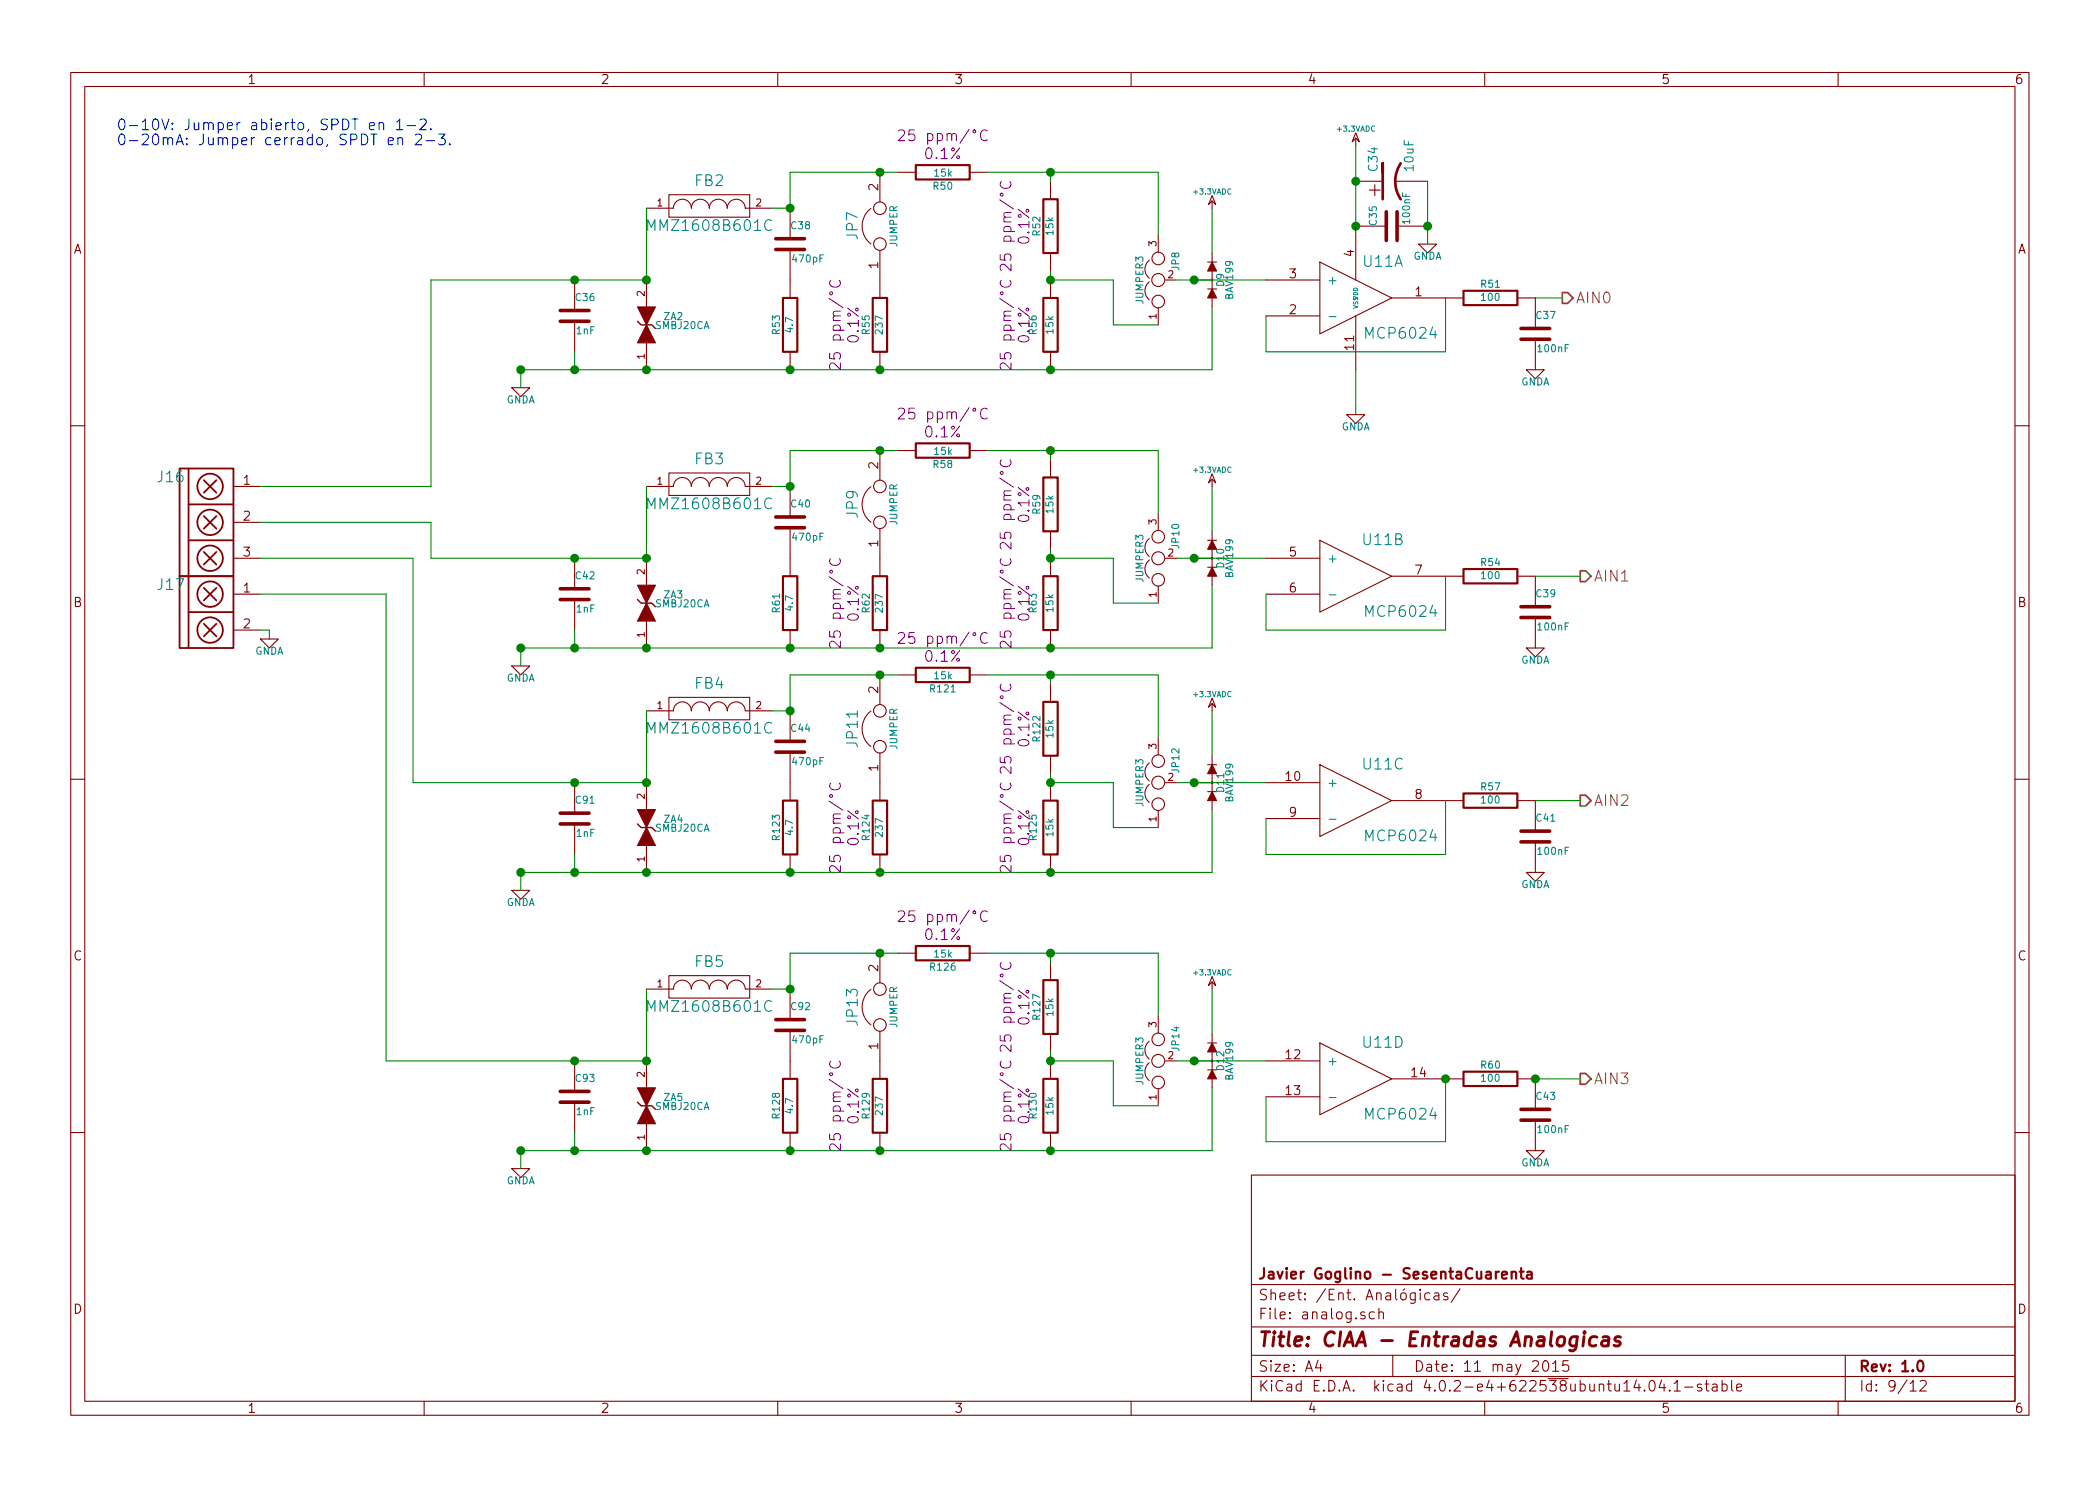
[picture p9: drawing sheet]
<svg xmlns="http://www.w3.org/2000/svg" width="297mm" height="210mm" viewBox="0 0 297 210" stroke-linecap="round" stroke-linejoin="round" font-family="sans-serif">
<defs><g id="words">
<g font-size="2.8" fill="#840000">
<text x="195.3" y="27.7" transform="rotate(-90 195.3 27.7)">+</text>
<text x="178" y="190.5">Title: CIAA - Entradas Analogicas</text>
</g>
<g font-size="2.1" fill="#0000c2">
<text x="16.5" y="18.4">0-10V: Jumper abierto, SPDT en 1-2.</text>
<text x="16.5" y="20.6">0-20mA: Jumper cerrado, SPDT en 2-3.</text>
</g>
<g font-size="2.1" fill="#840084">
<text x="128.1" y="20">25 ppm/°C</text>
<text x="130.9" y="22.5">0.1%</text>
<text x="145.6" y="34.4" transform="rotate(-90 145.6 34.4)">0.1%</text>
<text x="143.1" y="37.2" transform="rotate(-90 143.1 37.2)">25 ppm/°C</text>
<text x="118.9" y="51.2" transform="rotate(-90 118.9 51.2)">25 ppm/°C</text>
<text x="121.5" y="48.4" transform="rotate(-90 121.5 48.4)">0.1%</text>
<text x="143.1" y="51.2" transform="rotate(-90 143.1 51.2)">25 ppm/°C</text>
<text x="145.6" y="48.4" transform="rotate(-90 145.6 48.4)">0.1%</text>
<text x="128.1" y="59.4">25 ppm/°C</text>
<text x="130.9" y="61.9">0.1%</text>
<text x="143.1" y="76.6" transform="rotate(-90 143.1 76.6)">25 ppm/°C</text>
<text x="145.6" y="73.8" transform="rotate(-90 145.6 73.8)">0.1%</text>
<text x="121.5" y="87.8" transform="rotate(-90 121.5 87.8)">0.1%</text>
<text x="145.6" y="87.8" transform="rotate(-90 145.6 87.8)">0.1%</text>
<text x="118.9" y="90.5" transform="rotate(-90 118.9 90.5)">25 ppm/°C</text>
<text x="128.1" y="91.1">25 ppm/°C</text>
<text x="130.9" y="93.6">0.1%</text>
<text x="143.1" y="90.5" transform="rotate(-90 143.1 90.5)">25 ppm/°C</text>
<text x="145.6" y="105.5" transform="rotate(-90 145.6 105.5)">0.1%</text>
<text x="143.1" y="108.3" transform="rotate(-90 143.1 108.3)">25 ppm/°C</text>
<text x="121.5" y="119.5" transform="rotate(-90 121.5 119.5)">0.1%</text>
<text x="145.6" y="119.5" transform="rotate(-90 145.6 119.5)">0.1%</text>
<text x="118.9" y="122.3" transform="rotate(-90 118.9 122.3)">25 ppm/°C</text>
<text x="143.1" y="122.3" transform="rotate(-90 143.1 122.3)">25 ppm/°C</text>
<text x="128.1" y="130.5">25 ppm/°C</text>
<text x="130.9" y="133">0.1%</text>
<text x="143.1" y="147.7" transform="rotate(-90 143.1 147.7)">25 ppm/°C</text>
<text x="145.6" y="144.9" transform="rotate(-90 145.6 144.9)">0.1%</text>
<text x="118.9" y="161.7" transform="rotate(-90 118.9 161.7)">25 ppm/°C</text>
<text x="121.5" y="158.9" transform="rotate(-90 121.5 158.9)">0.1%</text>
<text x="143.1" y="161.7" transform="rotate(-90 143.1 161.7)">25 ppm/°C</text>
<text x="145.6" y="158.9" transform="rotate(-90 145.6 158.9)">0.1%</text>
</g>
<g font-size="2.1" fill="#008484">
<text x="98.3" y="26.3">FB2</text>
<text x="92.3" y="32.7">MMZ1608B601C</text>
<text x="121.3" y="33.9" transform="rotate(-90 121.3 33.9)">JP7</text>
<text x="192.9" y="37.8">U11A</text>
<text x="193.4" y="47.9">MCP6024</text>
<text x="98.3" y="65.7">FB3</text>
<text x="22.4" y="68.2">J16</text>
<text x="92.3" y="72.1">MMZ1608B601C</text>
<text x="121.3" y="73.2" transform="rotate(-90 121.3 73.2)">JP9</text>
<text x="192.9" y="77.1">U11B</text>
<text x="22.4" y="83.5">J17</text>
<text x="193.4" y="87.3">MCP6024</text>
<text x="98.3" y="97.5">FB4</text>
<text x="92.3" y="103.8">MMZ1608B601C</text>
<text x="121.3" y="105.6" transform="rotate(-90 121.3 105.6)">JP11</text>
<text x="192.9" y="108.9">U11C</text>
<text x="193.4" y="119">MCP6024</text>
<text x="98.3" y="136.8">FB5</text>
<text x="92.3" y="143.2">MMZ1608B601C</text>
<text x="121.3" y="145" transform="rotate(-90 121.3 145)">JP13</text>
<text x="192.9" y="148.3">U11D</text>
<text x="193.4" y="158.4">MCP6024</text>
</g>
<g font-size="2.1" fill="#848400">
<text x="222.9" y="42.9">AIN0</text>
<text x="225.5" y="82.3">AIN1</text>
<text x="225.5" y="114">AIN2</text>
<text x="225.5" y="153.4">AIN3</text>
</g>
<g font-size="2.1" fill="#840000">
<text x="178" y="184">Sheet: /Ent. Analógicas/</text>
<text x="178" y="181">Javier Goglino - SesentaCuarenta</text>
<text x="178" y="186.7">File: analog.sch</text>
<text x="178" y="196.9">KiCad E.D.A. kicad 4.0.2-e4+622538ubuntu14.04.1-stable</text>
<text x="178" y="194.1">Size: A4</text>
<text x="200" y="194.1">Date: 11 may 2015</text>
<text x="263" y="194.1">Rev: 1.0</text>
<text x="263" y="196.9">Id: 9/12</text>
</g>
<g font-size="1.8" fill="#840000">
<text x="35" y="11.9">1</text>
<text x="85" y="11.9">2</text>
<text x="135" y="11.9">3</text>
<text x="185" y="11.9">4</text>
<text x="235" y="11.9">5</text>
<text x="285" y="11.9">6</text>
<text x="124.2" y="26.9" transform="rotate(-90 124.2 26.9)">2</text>
<text x="10.4" y="35.9">A</text>
<text x="285.4" y="35.9">A</text>
<text x="124.2" y="38" transform="rotate(-90 124.2 38)">1</text>
<text x="182.4" y="39.4">3</text>
<text x="191.5" y="36.3" transform="rotate(-90 191.5 36.3)">4</text>
<text x="200.2" y="41.9">1</text>
<text x="182.4" y="44.4">2</text>
<text x="191.5" y="49.5" transform="rotate(-90 191.5 49.5)">11</text>
<text x="34.4" y="68.6">1</text>
<text x="124.2" y="66.3" transform="rotate(-90 124.2 66.3)">2</text>
<text x="34.4" y="73.7">2</text>
<text x="124.2" y="77.4" transform="rotate(-90 124.2 77.4)">1</text>
<text x="34.4" y="78.7">3</text>
<text x="34.4" y="83.8">1</text>
<text x="182.4" y="78.7">5</text>
<text x="182.4" y="83.8">6</text>
<text x="200.2" y="81.3">7</text>
<text x="10.4" y="85.9">B</text>
<text x="34.4" y="88.9">2</text>
<text x="285.4" y="85.9">B</text>
<text x="124.2" y="98.1" transform="rotate(-90 124.2 98.1)">2</text>
<text x="124.2" y="109.1" transform="rotate(-90 124.2 109.1)">1</text>
<text x="181.9" y="110.5">10</text>
<text x="200.2" y="113">8</text>
<text x="182.4" y="115.6">9</text>
<text x="10.4" y="135.9">C</text>
<text x="124.2" y="137.4" transform="rotate(-90 124.2 137.4)">2</text>
<text x="285.4" y="135.9">C</text>
<text x="124.2" y="148.5" transform="rotate(-90 124.2 148.5)">1</text>
<text x="181.9" y="149.9">12</text>
<text x="181.9" y="154.9">13</text>
<text x="199.7" y="152.4">14</text>
<text x="10.4" y="185.9">D</text>
<text x="285.4" y="185.9">D</text>
<text x="35" y="199.9">1</text>
<text x="85" y="199.9">2</text>
<text x="135" y="199.9">3</text>
<text x="185" y="199.9">4</text>
<text x="235" y="199.9">5</text>
<text x="285" y="199.9">6</text>
</g>
<g font-size="1.8" fill="#008484">
<text x="194.9" y="24.1" transform="rotate(-90 194.9 24.1)">C34</text>
<text x="199.9" y="24.1" transform="rotate(-90 199.9 24.1)">10uF</text>
<text x="187.7" y="40.3">+</text>
<text x="187.7" y="79.6">+</text>
<text x="187.7" y="111.4">+</text>
<text x="187.7" y="150.7">+</text>
</g>
<g font-size="1.4" fill="#840000">
<text x="93" y="29.2">1</text>
<text x="106.9" y="29.2">2</text>
<text x="163.6" y="34.8" transform="rotate(-90 163.6 34.8)">3</text>
<text x="91.2" y="41.9" transform="rotate(-90 91.2 41.9)">2</text>
<text x="165.2" y="39.4">2</text>
<text x="163.6" y="45.1" transform="rotate(-90 163.6 45.1)">1</text>
<text x="91.2" y="50.8" transform="rotate(-90 91.2 50.8)">1</text>
<text x="93" y="68.6">1</text>
<text x="106.9" y="68.6">2</text>
<text x="163.6" y="74.2" transform="rotate(-90 163.6 74.2)">3</text>
<text x="91.2" y="81.3" transform="rotate(-90 91.2 81.3)">2</text>
<text x="165.2" y="78.7">2</text>
<text x="163.6" y="84.5" transform="rotate(-90 163.6 84.5)">1</text>
<text x="91.2" y="90.2" transform="rotate(-90 91.2 90.2)">1</text>
<text x="93" y="100.3">1</text>
<text x="106.9" y="100.3">2</text>
<text x="163.6" y="106" transform="rotate(-90 163.6 106)">3</text>
<text x="91.2" y="113" transform="rotate(-90 91.2 113)">2</text>
<text x="165.2" y="110.5">2</text>
<text x="163.6" y="116.3" transform="rotate(-90 163.6 116.3)">1</text>
<text x="91.2" y="121.9" transform="rotate(-90 91.2 121.9)">1</text>
<text x="93" y="139.7">1</text>
<text x="106.9" y="139.7">2</text>
<text x="163.6" y="145.3" transform="rotate(-90 163.6 145.3)">3</text>
<text x="165.2" y="149.9">2</text>
<text x="91.2" y="152.4" transform="rotate(-90 91.2 152.4)">2</text>
<text x="163.6" y="155.6" transform="rotate(-90 163.6 155.6)">1</text>
<text x="91.2" y="161.3" transform="rotate(-90 91.2 161.3)">1</text>
</g>
<g font-size="1.4" fill="#008484">
<text x="132.1" y="26.8">R50</text>
<text x="132.2" y="25">15k</text>
<text x="111.9" y="32.4">C38</text>
<text x="126.9" y="34.9" transform="rotate(-90 126.9 34.9)">JUMPER</text>
<text x="147.1" y="33.3" transform="rotate(-90 147.1 33.3)">R52</text>
<text x="149" y="33.2" transform="rotate(-90 149 33.2)">15k</text>
<text x="194.7" y="31.8" transform="rotate(-90 194.7 31.8)">C35</text>
<text x="199.4" y="31.5" transform="rotate(-90 199.4 31.5)">100nF</text>
<text x="112.2" y="37.1">470pF</text>
<text x="166.8" y="38.2" transform="rotate(-90 166.8 38.2)">JP8</text>
<text x="173.2" y="40.5" transform="rotate(-90 173.2 40.5)">D9</text>
<text x="199.8" y="36.7">GNDA</text>
<text x="209.5" y="40.7">R51</text>
<text x="81.5" y="42.6">C36</text>
<text x="81.6" y="47.3">1nF</text>
<text x="92.8" y="46.6">SMBJ20CA</text>
<text x="93.9" y="45.3">ZA2</text>
<text x="110.3" y="47.3" transform="rotate(-90 110.3 47.3)">R53</text>
<text x="112.2" y="47" transform="rotate(-90 112.2 47)">4.7</text>
<text x="123" y="47.3" transform="rotate(-90 123 47.3)">R55</text>
<text x="124.9" y="47.2" transform="rotate(-90 124.9 47.2)">237</text>
<text x="149" y="47.2" transform="rotate(-90 149 47.2)">15k</text>
<text x="161.7" y="42.9" transform="rotate(-90 161.7 42.9)">JUMPER3</text>
<text x="174.4" y="42.3" transform="rotate(-90 174.4 42.3)">BAV199</text>
<text x="209.6" y="42.6">100</text>
<text x="217.3" y="45.1">C37</text>
<text x="217.6" y="49.8">100nF</text>
<text x="71.6" y="57.1">GNDA</text>
<text x="215.1" y="54.5">GNDA</text>
<text x="132.2" y="64.4">15k</text>
<text x="189.7" y="60.9">GNDA</text>
<text x="111.9" y="71.8">C40</text>
<text x="132.1" y="66.2">R58</text>
<text x="112.2" y="76.5">470pF</text>
<text x="126.9" y="74.3" transform="rotate(-90 126.9 74.3)">JUMPER</text>
<text x="147.1" y="72.7" transform="rotate(-90 147.1 72.7)">R59</text>
<text x="149" y="72.6" transform="rotate(-90 149 72.6)">15k</text>
<text x="166.8" y="77.5" transform="rotate(-90 166.8 77.5)">JP10</text>
<text x="81.5" y="82">C42</text>
<text x="161.7" y="82.3" transform="rotate(-90 161.7 82.3)">JUMPER3</text>
<text x="173.2" y="80.3" transform="rotate(-90 173.2 80.3)">D10</text>
<text x="174.4" y="81.7" transform="rotate(-90 174.4 81.7)">BAV199</text>
<text x="209.5" y="80.1">R54</text>
<text x="209.6" y="81.9">100</text>
<text x="81.6" y="86.7">1nF</text>
<text x="92.8" y="85.9">SMBJ20CA</text>
<text x="93.9" y="84.7">ZA3</text>
<text x="110.3" y="86.6" transform="rotate(-90 110.3 86.6)">R61</text>
<text x="112.2" y="86.3" transform="rotate(-90 112.2 86.3)">4.7</text>
<text x="123" y="86.6" transform="rotate(-90 123 86.6)">R62</text>
<text x="124.9" y="86.5" transform="rotate(-90 124.9 86.5)">237</text>
<text x="149" y="86.5" transform="rotate(-90 149 86.5)">15k</text>
<text x="217.3" y="84.5">C39</text>
<text x="217.6" y="89.2">100nF</text>
<text x="36" y="92.6">GNDA</text>
<text x="215.1" y="93.9">GNDA</text>
<text x="71.6" y="96.4">GNDA</text>
<text x="131.7" y="98">R121</text>
<text x="132.2" y="96.1">15k</text>
<text x="111.9" y="103.6">C44</text>
<text x="126.9" y="106.1" transform="rotate(-90 126.9 106.1)">JUMPER</text>
<text x="147.1" y="104.8" transform="rotate(-90 147.1 104.8)">R122</text>
<text x="149" y="104.3" transform="rotate(-90 149 104.3)">15k</text>
<text x="81.5" y="113.7">C91</text>
<text x="112.2" y="108.2">470pF</text>
<text x="166.8" y="109.3" transform="rotate(-90 166.8 109.3)">JP12</text>
<text x="173.2" y="112" transform="rotate(-90 173.2 112)">D11</text>
<text x="174.4" y="113.4" transform="rotate(-90 174.4 113.4)">BAV199</text>
<text x="209.5" y="111.8">R57</text>
<text x="209.6" y="113.7">100</text>
<text x="81.6" y="118.4">1nF</text>
<text x="92.8" y="117.7">SMBJ20CA</text>
<text x="93.9" y="116.4">ZA4</text>
<text x="110.3" y="118.8" transform="rotate(-90 110.3 118.8)">R123</text>
<text x="112.2" y="118.1" transform="rotate(-90 112.2 118.1)">4.7</text>
<text x="123" y="118.8" transform="rotate(-90 123 118.8)">R124</text>
<text x="124.9" y="118.3" transform="rotate(-90 124.9 118.3)">237</text>
<text x="149" y="118.3" transform="rotate(-90 149 118.3)">15k</text>
<text x="161.7" y="114.1" transform="rotate(-90 161.7 114.1)">JUMPER3</text>
<text x="217.3" y="116.3">C41</text>
<text x="215.1" y="125.6">GNDA</text>
<text x="217.6" y="120.9">100nF</text>
<text x="71.6" y="128.2">GNDA</text>
<text x="131.7" y="137.3">R126</text>
<text x="132.2" y="135.5">15k</text>
<text x="111.9" y="142.9">C92</text>
<text x="149" y="143.7" transform="rotate(-90 149 143.7)">15k</text>
<text x="112.2" y="147.6">470pF</text>
<text x="126.9" y="145.4" transform="rotate(-90 126.9 145.4)">JUMPER</text>
<text x="147.1" y="144.2" transform="rotate(-90 147.1 144.2)">R127</text>
<text x="166.8" y="148.6" transform="rotate(-90 166.8 148.6)">JP14</text>
<text x="81.5" y="153.1">C93</text>
<text x="93.9" y="155.8">ZA5</text>
<text x="161.7" y="153.4" transform="rotate(-90 161.7 153.4)">JUMPER3</text>
<text x="173.2" y="151.4" transform="rotate(-90 173.2 151.4)">D12</text>
<text x="174.4" y="152.8" transform="rotate(-90 174.4 152.8)">BAV199</text>
<text x="209.5" y="151.2">R60</text>
<text x="209.6" y="153.1">100</text>
<text x="217.3" y="155.6">C43</text>
<text x="81.6" y="157.8">1nF</text>
<text x="92.8" y="157">SMBJ20CA</text>
<text x="110.3" y="158.1" transform="rotate(-90 110.3 158.1)">R128</text>
<text x="112.2" y="157.4" transform="rotate(-90 112.2 157.4)">4.7</text>
<text x="123" y="158.1" transform="rotate(-90 123 158.1)">R129</text>
<text x="124.9" y="157.7" transform="rotate(-90 124.9 157.7)">237</text>
<text x="149" y="157.7" transform="rotate(-90 149 157.7)">15k</text>
<text x="217.6" y="160.3">100nF</text>
<text x="71.6" y="167.6">GNDA</text>
<text x="215.1" y="165">GNDA</text>
</g>
<g font-size="1.4" fill="#840084">
<text x="146.6" y="47.3" transform="rotate(-90 146.6 47.3)">R56</text>
<text x="146.6" y="86.6" transform="rotate(-90 146.6 86.6)">R63</text>
<text x="146.6" y="118.8" transform="rotate(-90 146.6 118.8)">R125</text>
<text x="146.6" y="158.1" transform="rotate(-90 146.6 158.1)">R130</text>
</g>
<g font-size="1.1" fill="#008484">
<text x="189.2" y="18.6">+3.3VADC</text>
<text x="168.9" y="27.5">+3.3VADC</text>
<text x="168.9" y="66.9">+3.3VADC</text>
<text x="168.9" y="98.6">+3.3VADC</text>
<text x="168.9" y="138">+3.3VADC</text>
</g>
<g font-size=".8" fill="#008484">
<text x="192.1" y="43.7" transform="rotate(-90 192.1 43.7)">VSS</text>
<text x="192.1" y="42.4" transform="rotate(-90 192.1 42.4)">VDD</text>
</g>
</g></defs>
<g fill="none" stroke="#840000" stroke-width=".15">
<path d="M10 10.3h277v189.9h-277zM12 12.2h273v186.1h-273zM60 10.3v1.9M110 10.3v1.9M160 10.3v1.9M191.8 19.6v1M191.8 18.8l.5 1.3-.5-.5-.5 .5zM210 10.3v1.9M260 10.3v1.9M81.3 39.6v4.3M91.4 29.5h3.8a1.27 1.27 0 0 1 1.3-1.3 1.27 1.27 0 0 1 1.3 1.3 1.27 1.27 0 0 1 1.3-1.3 1.27 1.27 0 0 1 1.2 1.3 1.27 1.27 0 0 1 1.3-1.3 1.27 1.27 0 0 1 1.3 1.3 1.27 1.27 0 0 1 1.2-1.3 1.27 1.27 0 0 1 1.3 1.3h3.8M91.4 39.6v3.8"/>
<path d="M94.6 27.6h11.4v3.1h-11.4zM111.8 29.5v4.3M111.8 35.3v6.9M123.2 29.5a3.2 3.2 0 0 0 0 5M124.5 24.4v4.2M124.5 35.4v6.8M127 24.4h2.5M137.2 24.4h2.5M148.6 25.6v2.6M148.6 35.8v2.5M148.6 39.6v2.6M162.6 39.9a1.63 1.63 0 0 0 0 2.5"/>
<path d="M162.6 36.8a1.63 1.63 0 0 0 0 2.6M163.8 33.3v2.4M168.9 39.6h2.5M170.8 37.1h1.3M171.4 28.4v1.1M171.4 27.7l.6 1.3-.6-.6-.5 .6zM171.4 35.8v1.3M171.4 38.3v2.6M179.1 39.6h7.6M186.7 37.1l10.1 5.1-10.1 5zM191.8 25.6h3.8M196.1 32h-4.3v7.6"/>
<path d="M197.4 25.6h4.5M197.6 32h4.3M200.7 34.5h2.5l-1.3 1.3zM72.4 54.9h2.5l-1.2 1.2zM81.3 45.5v4.3M91.4 48.5v3.8M111.8 49.8v2.5M124.5 49.8v2.5M148.6 49.8v2.5M163.8 43.6v2.4M170.8 40.9h1.3M171.4 42.2v1.2"/>
<path d="M179.1 44.7h7.6M190.5 58.7h2.5l-1.2 1.2zM191.8 44.7v7.6M196.8 42.2h10.2M214.6 42.2h2.6v4.3M215.9 52.3h2.5l-1.2 1.3zM217.2 48v4.3M10 60.2h2M33 79h3.8M33 68.8h3.8M33 73.9h3.8M81.3 79v4.3"/>
<path d="M91.4 68.8h3.8a1.27 1.27 0 0 1 1.3-1.2 1.27 1.27 0 0 1 1.3 1.2 1.27 1.27 0 0 1 1.3-1.2 1.27 1.27 0 0 1 1.2 1.2 1.27 1.27 0 0 1 1.3-1.2 1.27 1.27 0 0 1 1.3 1.2 1.27 1.27 0 0 1 1.2-1.2 1.27 1.27 0 0 1 1.3 1.2h3.8M91.4 79v3.8M94.6 66.9h11.4v3.2h-11.4zM111.8 68.8v4.3M111.8 74.7v6.8M123.2 68.9a3.2 3.2 0 0 0 0 5M124.5 63.7v4.2M124.5 74.8v6.7M127 63.7h2.5M137.2 63.7h2.5M148.6 65v2.6M148.6 75.2v2.5"/>
<path d="M148.6 79v2.5M162.6 79.2a1.63 1.63 0 0 0 0 2.6M162.6 76.2a1.63 1.63 0 0 0 0 2.5M163.8 72.6v2.5M168.9 79h2.5M170.8 76.4h1.3M171.4 67.8v1M171.4 67.1l.6 1.2-.6-.5-.5 .5zM171.4 75.2v1.2M171.4 77.7v2.6M179.1 79h7.6M186.7 76.4l10.1 5.1-10.1 5.1z"/>
<path d="M285 60.2h2M33 84.1h3.8M33 89.1h3.8M36.8 90.4h2.6l-1.3 1.3zM72.4 94.2h2.5l-1.2 1.3zM81.3 84.8v4.3M91.4 87.9v3.8M94.6 98.7h11.4v3.1h-11.4zM111.8 89.1v2.6M124.5 89.1v2.6M124.5 95.5v4.2M127 95.5h2.5"/>
<path d="M137.2 95.5h2.5M148.6 89.1v2.6M148.6 96.8v2.5M163.8 82.9v2.4M170.8 80.3h1.3M171.4 99.6v1M171.4 98.8l.6 1.3-.6-.5-.5 .5zM171.4 81.5v1.3M179.1 84.1h7.6M196.8 81.5h10.2M214.6 81.5h2.6v4.3M215.9 91.7h2.5l-1.2 1.3z"/>
<path d="M217.2 87.4v4.3M10 110.3h2M81.3 110.7v4.4M81.3 116.6v4.3M91.4 100.6h3.8a1.27 1.27 0 0 1 1.3-1.3 1.27 1.27 0 0 1 1.3 1.3 1.27 1.27 0 0 1 1.3-1.3 1.27 1.27 0 0 1 1.2 1.3 1.27 1.27 0 0 1 1.3-1.3 1.27 1.27 0 0 1 1.3 1.3 1.27 1.27 0 0 1 1.2-1.3 1.27 1.27 0 0 1 1.3 1.3h3.8M91.4 110.7v3.8M91.4 119.6v3.8M111.8 100.6v4.3M111.8 106.4v6.9M123.2 100.6a3.2 3.2 0 0 0 0 5M124.5 106.5v6.8M148.6 106.9v2.6"/>
<path d="M148.6 110.7v2.6M162.6 111a1.63 1.63 0 0 0 0 2.5M162.6 107.9a1.63 1.63 0 0 0 0 2.6M163.8 104.4v2.4M163.8 114.7v2.4M168.9 110.7h2.5M170.8 112h1.3M170.8 108.2h1.3M171.4 106.9v1.3M171.4 109.5v2.5M171.4 113.3v1.2M179.1 115.8h7.6"/>
<path d="M179.1 110.7h7.6M186.7 108.2l10.1 5.1-10.1 5.1zM196.8 113.3h10.2M214.6 113.3h2.6v4.3M217.2 119.1v4.3M285 110.3h2M72.4 126h2.5l-1.2 1.2zM91.4 139.9h3.8a1.27 1.27 0 0 1 1.3-1.2 1.27 1.27 0 0 1 1.3 1.2 1.27 1.27 0 0 1 1.3-1.2 1.27 1.27 0 0 1 1.2 1.2 1.27 1.27 0 0 1 1.3-1.2 1.27 1.27 0 0 1 1.3 1.2 1.27 1.27 0 0 1 1.2-1.2 1.27 1.27 0 0 1 1.3 1.2h3.8M94.6 138h11.4v3.2h-11.4zM111.8 120.9v2.5M111.8 139.9v4.4M123.2 140a3.2 3.2 0 0 0 0 5"/>
<path d="M124.5 120.9v2.5M124.5 134.9v4.2M127 134.9h2.5M137.2 134.9h2.5M148.6 120.9v2.5M148.6 136.1v2.6M171.4 138.9v1M171.4 138.2l.6 1.2-.6-.5-.5 .5zM215.9 123.4h2.5l-1.2 1.3zM81.3 150.1v4.3M81.3 156v4.3M91.4 150.1v3.8"/>
<path d="M91.4 159v3.8M111.8 145.8v6.8M124.5 145.9v6.7M148.6 146.3v2.5M148.6 150.1v2.5M162.6 150.4a1.63 1.63 0 0 0 0 2.5M162.6 147.3a1.63 1.63 0 0 0 0 2.6M163.8 143.8v2.4M163.8 154v2.5M168.9 150.1h2.5M170.8 151.4h1.3M170.8 147.6h1.3"/>
<path d="M171.4 146.3v1.3M171.4 148.8v2.6M171.4 152.6v1.3M179.1 150.1h7.6M179.1 155.2h7.6M186.7 147.6l10.1 5-10.1 5.1zM196.8 152.6h10.2M214.6 152.6h2.6v4.4M217.2 158.5v4.3M10 160.2h2M72.4 165.3h2.5l-1.2 1.3zM111.8 160.3v2.5"/>
<path d="M124.5 160.3v2.5M148.6 160.3v2.5M177 166.3h108v32h-108zM215.9 162.8h2.5l-1.2 1.3zM285 160.2h2M60 198.3v1.9M110 198.3v1.9M160 198.3v1.9M177 194.8h108M177 191.8h108M177 187.8h108M177 181.8h108"/>
<path d="M186.4 192.5l-.3 1h.9M186.8 193v1M194.4 185.7l-.4-.1-.3 .3 .1 .6 .2 .1 .4-.1M195 185.7a.38 .38 0 0 1 .7 .1v.8M195 185.1v1.5M197 191.8v3M202.2 183l-.4-.1-.3 .3 .1 .6 .2 .1 .4-.1M202.9 183l.1-.1 .5 .1v.9M203.5 183.3l-.5 .1-.2 .2 .1 .2 .1 .1 .5-.1M204.7 183a.37 .37 0 0 0-.5 .1v.1a.54 .54 0 0 0 .5 .3l.1 .1-.1 .2-.1 .1-.4-.1M206.5 182.3l-1.2 2M210 198.3v1.9"/>
<path d="M218.4 192.6a.34 .34 0 0 1 .6 .2 .77 .77 0 0 1-.5 1.2 .97 .97 0 0 1-.1-1.4zM219.6 193l.4-.5v1.5M219.6 194h.9M221.8 192.5h-.7l-.1 .7a.62 .62 0 0 1 .7 0l.2 .2-.1 .5-.2 .1h-.3l-.3-.1M233.4 195.5a.35 .35 0 0 1 .4-.2 .35 .35 0 0 1 .2 .3 .77 .77 0 0 1-.4 1.2 .9 .9 0 0 1-.2-1.3zM235 195.2l-.3 1.1h.9M235.4 195.8v1M236.2 196.7v.1l-.1-.1h.1v.1M236.8 195.8l.4-.5v1.5M236.8 196.8h.9M238.3 196.3h1.1M240.7 195.9a.37 .37 0 0 0-.6 .1v.1a.54 .54 0 0 0 .6 .3v.1v.2l-.2 .1-.4-.1"/>
<path d="M241.2 195.8h.5M241.4 195.3v1.3l.2 .2h.1M242.2 195.9l.2-.1 .4 .1 .1 .9M242.9 196.2l-.5 .1-.2 .2v.2l.2 .1 .5-.1M243.6 195.9a.48 .48 0 0 1 .6 .1l.1 .1-.1 .6a.48 .48 0 0 1-.6 0M243.6 195.3v1.5M244.9 195.3v1.3l.2 .2M245.6 196.3l.8-.1-.1-.3-.4-.1-.3 .2 .1 .7 .2 .1 .4-.1M260 198.3v1.9M261 191.8v6.5M270.2 195.8l.4-.5v1.5M270.2 196.8h.8"/>
<path d="M271.6 195.5l.2-.2 .5 .1a.37 .37 0 0 1 .1 .6l-.9 .8h1"/>
<circle cx="124.5" cy="34.5" r=".89"/>
<circle cx="124.5" cy="29.5" r=".89"/>
<circle cx="163.8" cy="39.6" r=".91"/>
<circle cx="163.8" cy="36.6" r=".89"/>
<circle cx="171.4" cy="39.6" r=".13"/>
<circle cx="163.8" cy="42.7" r=".89"/>
<circle cx="124.5" cy="73.9" r=".89"/>
<circle cx="124.5" cy="68.8" r=".89"/>
<circle cx="163.8" cy="79" r=".91"/>
<circle cx="163.8" cy="75.9" r=".89"/>
<circle cx="171.4" cy="79" r=".13"/>
<circle cx="163.8" cy="82" r=".89"/>
<circle cx="124.5" cy="100.6" r=".89"/>
<circle cx="124.5" cy="105.7" r=".89"/>
<circle cx="163.8" cy="110.7" r=".91"/>
<circle cx="163.8" cy="113.8" r=".89"/>
<circle cx="163.8" cy="107.7" r=".89"/>
<circle cx="171.4" cy="110.7" r=".13"/>
<circle cx="124.5" cy="139.9" r=".89"/>
<circle cx="124.5" cy="145" r=".89"/>
<circle cx="163.8" cy="150.1" r=".91"/>
<circle cx="163.8" cy="153.2" r=".89"/>
<circle cx="163.8" cy="147.1" r=".89"/>
<circle cx="171.4" cy="150.1" r=".13"/>
</g>
<g fill="none" stroke="#840000" stroke-width=".3">
<path d="M129.5 23.4h7.7v2h-7.7zM147.6 28.2h2v7.6h-2zM110.7 42.2h2.1v7.6h-2.1zM123.4 42.2h2.1v7.6h-2.1zM147.6 42.2h2v7.6h-2zM207 41.1h7.6v2.1h-7.6zM129.5 62.7h7.7v2.1h-7.7zM147.6 67.6h2v7.6h-2zM110.7 81.5h2.1v7.6h-2.1zM123.4 81.5h2.1v7.6h-2.1zM129.5 94.5h7.7v2h-7.7zM147.6 81.5h2v7.6h-2z"/>
<path d="M147.6 99.3h2v7.6h-2zM207 80.5h7.6v2h-7.6zM110.7 113.3h2.1v7.6h-2.1zM123.4 113.3h2.1v7.6h-2.1zM147.6 113.3h2v7.6h-2zM207 112.3h7.6v2h-7.6zM129.5 133.9h7.7v2h-7.7zM147.6 138.7h2v7.6h-2zM110.7 152.6h2.1v7.7h-2.1zM123.4 152.6h2.1v7.7h-2.1zM147.6 152.6h2v7.7h-2zM207 151.6h7.6v2.1h-7.6z"/>
<path d="M213.8 179.9v1M215 179.9h.5M215.2 179.4v1.3l.2 .2h.1M212.4 180.4l.8-.1-.1-.3-.4-.1-.3 .2 .1 .7 .2 .1 .4-.1M213.8 180.1a.38 .38 0 0 1 .7 0v.8M216 180l.2-.1 .4 .1 .1 .9M216.7 180.3l-.5 .1-.2 .2v.2l.2 .1 .5-.1M271.3 192.7a.35 .35 0 0 1 .4-.2 .35 .35 0 0 1 .3 .3 .77 .77 0 0 1-.4 1.2 .9 .9 0 0 1-.3-1.3z"/>
</g>
<path d="M224.1 189.1l-.2 1.3M224.1 188.4l-.1 .1 .1 .1 .1-.1-.1-.1v.2M225.9 189.2a.7 .7 0 0 0-1 .3l-.1 .6 .1 .2 .2 .1 .6-.1M226.7 189.2l.2-.1 .6 .1 .1 .2-.1 1M227.6 189.6l-.8 .1a.4 .4 0 0 0-.3 .3 .4 .4 0 0 0 .3 .4h.5l.2-.1M229.2 189.2l-.5-.1-.2 .1-.1 .3 .3 .3 .4 .1 .1 .3-.1 .1-.2 .1-.6-.1" fill="none" stroke="#840000" stroke-width=".41"/>
<g fill="none" stroke="#840000" stroke-width=".51">
<path d="M109.7 35.3h4.1M109.7 33.8h4.1M196.1 30v4M197.6 30v4M79.2 45.5h4.1M79.2 43.9h4.1M215.1 48h4.1M215.1 46.5h4.1M109.7 74.7h4.1M109.7 73.1h4.1M79.2 84.8h4.1M79.2 83.3h4.1"/>
<path d="M215.1 87.4h4.1M215.1 85.8h4.1M79.2 116.6h4.1M79.2 115.1h4.1M109.7 106.4h4.1M109.7 104.9h4.1M215.1 119.1h4.1M215.1 117.6h4.1M79.2 156h4.1M79.2 154.4h4.1M109.7 145.8h4.1M109.7 144.3h4.1"/>
<path d="M215.1 158.5h4.1M215.1 157h4.1"/>
</g>
<g fill="#840000" stroke="#840000" stroke-width=".15">
<path d="M91.4 46l1.3 2.5h-2.5z"/>
<path d="M90.2 43.4h2.5l-1.3 2.6z"/>
<path d="M171.4 40.9l.7 1.3h-1.3z"/>
<path d="M171.4 37.1l.7 1.2h-1.3z"/>
<path d="M91.4 85.3l1.3 2.6h-2.5z"/>
<path d="M90.2 82.8h2.5l-1.3 2.5z"/>
<path d="M171.4 80.3l.7 1.2h-1.3z"/>
<path d="M171.4 76.4l.7 1.3h-1.3z"/>
<path d="M91.4 117.1l1.3 2.5h-2.5z"/>
<path d="M90.2 114.5h2.5l-1.3 2.6z"/>
<path d="M171.4 112l.7 1.3h-1.3z"/>
<path d="M171.4 108.2l.7 1.3h-1.3z"/>
<path d="M91.4 156.5l1.3 2.5h-2.5z"/>
<path d="M90.2 153.9h2.5l-1.3 2.6z"/>
<path d="M171.4 151.4l.7 1.2h-1.3z"/>
<path d="M171.4 147.6l.7 1.2h-1.3z"/>
</g>
<path d="M90.2 45.5l.5 .5h1.5l.5 .5M90.2 84.8l.5 .5h1.5l.5 .5M90.2 116.6l.5 .5h1.5l.5 .5M90.2 156l.5 .5h1.5l.5 .5" fill="none" stroke="#840000" stroke-width=".2"/>
<path d="M91.6 32.6v-1.5l.5 1.1 .5-1.1v1.5M109.1 31.2a.62 .62 0 0 0-.7 0 .62 .62 0 0 0-.2 .7 .58 .58 0 0 0 .3 .6 .58 .58 0 0 0 .6 0M188 44.8h1M91.6 72v-1.5l.5 1 .5-1v1.5M109.1 70.6a.62 .62 0 0 0-.7 0 .62 .62 0 0 0-.2 .7 .58 .58 0 0 0 .3 .6 .58 .58 0 0 0 .6-.1M188 84.2h1M91.6 103.7v-1.5l.5 1.1 .5-1.1v1.5M109.1 102.4a.62 .62 0 0 0-.7-.1 .62 .62 0 0 0-.2 .8 .58 .58 0 0 0 .3 .6 .58 .58 0 0 0 .6-.1M188 115.9h1M91.6 143.1v-1.5l.5 1.1 .5-1.1v1.5M109.1 141.7a.62 .62 0 0 0-.7 0 .62 .62 0 0 0-.2 .7 .58 .58 0 0 0 .3 .6 .58 .58 0 0 0 .6-.1M188 155.3h1" fill="none" stroke="#008484" stroke-width=".15"/>
<path d="M195.6 24.4v-1.3v5.1M198.1 23.1a4.6 4.6 0 0 0 0 5.1" fill="none" stroke="#840000" stroke-width=".38"/>
<path d="M221 41.4h.7l.8 .8-.8 .7h-.7zM223.5 80.8h.8l.7 .7-.7 .8h-.8zM223.5 112.5h.8l.7 .8-.7 .7h-.8zM223.5 151.9h.8l.7 .7-.7 .8h-.8z" fill="none" stroke="#848400" stroke-width=".25"/>
<g fill="none" stroke="#008400" stroke-width=".15">
<path d="M91.4 29.5v10.1h-30.4v29.2h-24.2M127 24.4h-15.2v5.1h-2.6M139.7 24.4h24.1v8.9M148.6 38.3v1.3h8.9v6.4h6.3M148.6 24.4v1.2M166.4 39.6h12.7M171.4 29.5v6.3M191.8 20.6v11.4M201.9 25.6v8.9M81.3 49.8v2.5M171.4 43.4v8.9h-97.7v2.6M191.8 52.3v6.4"/>
<path d="M204.5 42.2v7.6h-25.4v-5.1M217.2 42.2h3.8M36.8 79h21.6v31.7h33v-10.1M91.4 68.8v10.2h-30.4v-5.1h-24.2M127 63.7h-15.2v5.1h-2.6M139.7 63.7h24.1v8.9M148.6 77.7v1.3h8.9v6.3h6.3M148.6 63.7v1.3M166.4 79h12.7M171.4 68.8v6.4M36.8 84.1h17.8v66h36.8v-10.2M36.8 89.1h1.3v1.3"/>
<path d="M81.3 89.1v2.6M127 95.5h-15.2v5.1h-2.6M139.7 95.5h24.1v8.9M148.6 95.5v1.3M171.4 82.8v8.9h-97.7v2.5M204.5 81.5v7.6h-25.4v-5M217.2 81.5h6.3M148.6 109.5v1.2h8.9v6.4h6.3M166.4 110.7h12.7M171.4 100.6v6.3M171.4 114.5v8.9h-97.7v2.6M204.5 113.3v7.6h-25.4v-5.1"/>
<path d="M217.2 113.3h6.3M81.3 120.9v2.5M127 134.9h-15.2v5h-2.6M139.7 134.9h24.1v8.9M148.6 134.9v1.2M171.4 139.9v6.4M148.6 148.8v1.3h8.9v6.4h6.3M166.4 150.1h12.7M171.4 153.9v8.9h-97.7v2.5M204.5 152.6v8.9h-25.4v-6.3M217.2 152.6h6.3M81.3 160.3v2.5"/>
</g>
<g fill="#008400" stroke="#008400" stroke-width=".25">
<circle cx="81.3" cy="52.3" r=".51"/>
<circle cx="73.7" cy="52.3" r=".51"/>
<circle cx="91.4" cy="39.6" r=".51"/>
<circle cx="91.4" cy="52.3" r=".51"/>
<circle cx="81.3" cy="39.6" r=".51"/>
<circle cx="111.8" cy="29.5" r=".51"/>
<circle cx="148.6" cy="52.3" r=".51"/>
<circle cx="124.5" cy="52.3" r=".51"/>
<circle cx="111.8" cy="52.3" r=".51"/>
<circle cx="148.6" cy="39.6" r=".51"/>
<circle cx="168.9" cy="39.6" r=".51"/>
<circle cx="124.5" cy="24.4" r=".51"/>
<circle cx="148.6" cy="24.4" r=".51"/>
<circle cx="81.3" cy="91.7" r=".51"/>
<circle cx="73.7" cy="91.7" r=".51"/>
<circle cx="91.4" cy="79" r=".51"/>
<circle cx="91.4" cy="91.7" r=".51"/>
<circle cx="81.3" cy="79" r=".51"/>
<circle cx="111.8" cy="68.8" r=".51"/>
<circle cx="148.6" cy="91.7" r=".51"/>
<circle cx="124.5" cy="91.7" r=".51"/>
<circle cx="111.8" cy="91.7" r=".51"/>
<circle cx="148.6" cy="79" r=".51"/>
<circle cx="168.9" cy="79" r=".51"/>
<circle cx="124.5" cy="63.7" r=".51"/>
<circle cx="148.6" cy="63.7" r=".51"/>
<circle cx="81.3" cy="123.4" r=".51"/>
<circle cx="73.7" cy="123.4" r=".51"/>
<circle cx="91.4" cy="110.7" r=".51"/>
<circle cx="91.4" cy="123.4" r=".51"/>
<circle cx="81.3" cy="110.7" r=".51"/>
<circle cx="111.8" cy="100.6" r=".51"/>
<circle cx="148.6" cy="123.4" r=".51"/>
<circle cx="124.5" cy="123.4" r=".51"/>
<circle cx="111.8" cy="123.4" r=".51"/>
<circle cx="148.6" cy="110.7" r=".51"/>
<circle cx="168.9" cy="110.7" r=".51"/>
<circle cx="124.5" cy="95.5" r=".51"/>
<circle cx="148.6" cy="95.5" r=".51"/>
<circle cx="81.3" cy="162.8" r=".51"/>
<circle cx="73.7" cy="162.8" r=".51"/>
<circle cx="91.4" cy="150.1" r=".51"/>
<circle cx="91.4" cy="162.8" r=".51"/>
<circle cx="81.3" cy="150.1" r=".51"/>
<circle cx="111.8" cy="139.9" r=".51"/>
<circle cx="148.6" cy="162.8" r=".51"/>
<circle cx="124.5" cy="162.8" r=".51"/>
<circle cx="111.8" cy="162.8" r=".51"/>
<circle cx="148.6" cy="150.1" r=".51"/>
<circle cx="168.9" cy="150.1" r=".51"/>
<circle cx="124.5" cy="134.9" r=".51"/>
<circle cx="148.6" cy="134.9" r=".51"/>
<circle cx="204.5" cy="152.6" r=".51"/>
<circle cx="217.2" cy="152.6" r=".51"/>
<circle cx="191.8" cy="25.6" r=".51"/>
<circle cx="191.8" cy="32" r=".51"/>
<circle cx="201.9" cy="32" r=".51"/>
</g>
<g fill="none" stroke="#840084" stroke-width=".15">
<path d="M127.1 18.5l.2-.1h.4l.2 .1 .1 .3-.1 .2-.9 .9h1M139.6 18.5a.62 .62 0 0 0-.7 0 .62 .62 0 0 0-.2 .7 .58 .58 0 0 0 .3 .6 .58 .58 0 0 0 .6 0M117.5 39.7a.62 .62 0 0 0 0 .7 .62 .62 0 0 0 .7 .2 .58 .58 0 0 0 .6-.3 .58 .58 0 0 0-.1-.6M141.6 25.7a.62 .62 0 0 0 0 .8 .62 .62 0 0 0 .7 .2 .58 .58 0 0 0 .6-.3 .58 .58 0 0 0-.1-.7M141.6 39.7a.62 .62 0 0 0 0 .7 .62 .62 0 0 0 .7 .2 .58 .58 0 0 0 .6-.3 .58 .58 0 0 0-.1-.6M143 37.4v.9l-.9-.8-.2-.1-.3 .1-.1 .2v.3l.1 .3M118.9 51.4v.9l-.9-.9h-.2h-.3l-.2 .3v.3l.2 .2M127.1 57.9l.2-.1h.4l.2 .1 .1 .3-.1 .2-.9 .9h1M139.6 57.9a.62 .62 0 0 0-.7 0 .62 .62 0 0 0-.2 .7 .58 .58 0 0 0 .3 .6 .58 .58 0 0 0 .6-.1M143 51.4v.9l-.9-.9h-.2h-.3l-.1 .3v.3l.1 .2M117.5 79a.62 .62 0 0 0 0 .8 .62 .62 0 0 0 .7 .2 .58 .58 0 0 0 .6-.3 .58 .58 0 0 0-.1-.7M141.6 65.1a.62 .62 0 0 0 0 .7 .62 .62 0 0 0 .7 .2 .58 .58 0 0 0 .6-.3 .58 .58 0 0 0-.1-.6"/>
<path d="M141.6 79a.62 .62 0 0 0 0 .8 .62 .62 0 0 0 .7 .2 .58 .58 0 0 0 .6-.3 .58 .58 0 0 0-.1-.7M143 76.8v.9l-.9-.9h-.2h-.3l-.1 .3v.3l.1 .2M118.9 90.7v1l-.9-.9-.2-.1-.3 .1-.2 .2v.4l.2 .2M127.1 89.7l.2-.2h.4l.2 .2 .1 .2-.1 .3-.9 .8h1M139.6 89.7a.62 .62 0 0 0-.7-.1 .62 .62 0 0 0-.2 .8 .58 .58 0 0 0 .3 .6 .58 .58 0 0 0 .6-.1M141.6 96.8a.62 .62 0 0 0 0 .8 .62 .62 0 0 0 .7 .2 .58 .58 0 0 0 .6-.3 .58 .58 0 0 0-.1-.7M143 90.7v1l-.9-.9-.2-.1-.3 .1-.1 .2v.4l.1 .2M117.5 110.8a.62 .62 0 0 0 0 .7 .62 .62 0 0 0 .7 .3 .58 .58 0 0 0 .6-.4 .58 .58 0 0 0-.1-.6M141.6 110.8a.62 .62 0 0 0 0 .7 .62 .62 0 0 0 .7 .3 .58 .58 0 0 0 .6-.4 .58 .58 0 0 0-.1-.6M143 108.5v.9l-.9-.8-.2-.1-.3 .1-.1 .2v.4l.1 .2M118.9 122.5v.9l-.9-.9h-.2h-.3l-.2 .3v.3l.2 .3M127.1 129l.2-.1h.4l.2 .1 .1 .3-.1 .2-.9 .9h1"/>
<path d="M139.6 129a.62 .62 0 0 0-.7 0 .62 .62 0 0 0-.2 .7 .58 .58 0 0 0 .3 .6 .58 .58 0 0 0 .6-.1M141.6 136.2a.62 .62 0 0 0 0 .7 .62 .62 0 0 0 .7 .3 .58 .58 0 0 0 .6-.4 .58 .58 0 0 0-.1-.6M143 122.5v.9l-.9-.9h-.2h-.3l-.1 .3v.3l.1 .3M117.5 150.2a.62 .62 0 0 0 0 .7 .62 .62 0 0 0 .7 .2 .58 .58 0 0 0 .6-.3 .58 .58 0 0 0-.1-.6M141.6 150.2a.62 .62 0 0 0 0 .7 .62 .62 0 0 0 .7 .2 .58 .58 0 0 0 .6-.3 .58 .58 0 0 0-.1-.6M143 147.9v.9l-.9-.9h-.2h-.3l-.1 .3v.3l.1 .3M118.9 161.8v1l-.9-.9-.2-.1-.3 .1-.2 .2v.4l.2 .2M143 161.8v1l-.9-.9-.2-.1-.3 .1-.1 .2v.4l.1 .2"/>
</g>
<g fill="none" stroke="#0000c2" stroke-width=".15">
<path d="M52.2 17.9l.8-.2-.1-.3-.4-.1-.3 .3 .1 .7 .2 .1 .4-.1M53.6 17.5a.38 .38 0 0 1 .7 .1v.8M53.6 17.3v1.1M54.9 20l.8-.2-.1-.2-.5-.1-.2 .2 .1 .7 .1 .1 .5-.1M56.1 17.3l.4-.5v1.6M56.1 18.4h.9M56.3 19.6a.38 .38 0 0 1 .6 .1v.8M56.3 19.5v1M57.6 17.8h1.2M58.8 19.1l.2-.1h.3l.3 .1v.3v.2l-.9 .9h.9M59.4 17l.2-.2h.4l.2 .2 .1 .3-.1 .2-.8 .9h.9M60.3 19.9h1.1"/>
<path d="M60.9 18.2l.1 .1-.1 .1v-.1v-.1v.2M62 19h1l-.5 .6a.44 .44 0 0 1 .5 .2v.4l-.2 .2-.6 .1-.2-.2M63.6 20.3l.1 .1-.1 .1-.1-.1 .1-.1v.2"/>
</g>
<g fill="none" stroke="#840000" stroke-width=".25">
<path d="M25.4 66.3h7.6v15.2h-7.6zM26.7 76.4h6.3M26.7 71.4h6.3M26.7 66.3v25.4M28.8 78.1l1.8 1.8M28.8 73l1.8 1.8M28.8 67.9l1.8 1.8M30.6 78.1l-1.8 1.8M30.6 73l-1.8 1.8M30.6 67.9l-1.8 1.8M25.4 81.5h7.6v10.2h-7.6zM26.7 86.6h6.3"/>
<path d="M28.8 88.3l1.8 1.7M28.8 83.2l1.8 1.8M30.6 88.3l-1.8 1.7M30.6 83.2l-1.8 1.8"/>
<circle cx="29.7" cy="79" r="1.8"/>
<circle cx="29.7" cy="68.8" r="1.8"/>
<circle cx="29.7" cy="73.9" r="1.8"/>
<circle cx="29.7" cy="89.1" r="1.8"/>
<circle cx="29.7" cy="84.1" r="1.8"/>
</g>
<use href="#words"/>
</svg>
